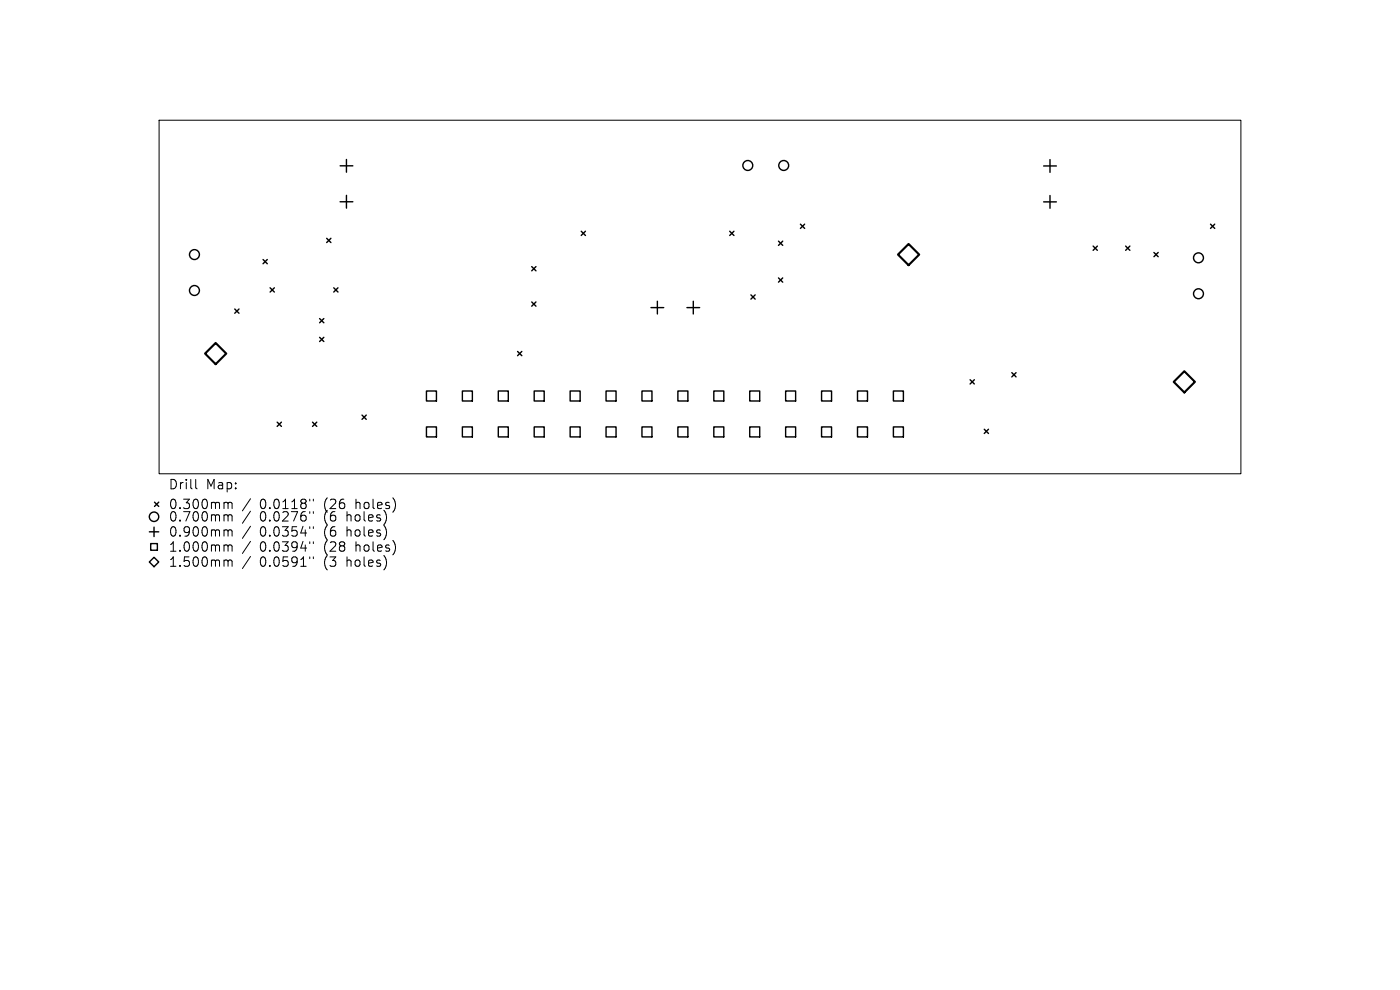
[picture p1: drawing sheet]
<svg xmlns="http://www.w3.org/2000/svg" width="297mm" height="210mm" viewBox="0 0 297 210" stroke-linecap="round" stroke-linejoin="round" font-family="sans-serif">
<defs><g id="words">
<g font-size="2.8">
<text x="35.7" y="104.1">Drill</text>
<text x="43.7" y="104.1">Map:</text>
<text x="35.7" y="108.3">0.300mm</text>
<text x="35.7" y="110.9">0.700mm</text>
<text x="55.1" y="108.3">0.0118&quot;</text>
<text x="55.1" y="110.9">0.0276&quot;</text>
<text x="68.8" y="108.3">(26</text>
<text x="68.8" y="110.9">(6</text>
<text x="73.8" y="110.9">holes)</text>
<text x="75.7" y="108.3">holes)</text>
<text x="35.7" y="114.1">0.900mm</text>
<text x="35.7" y="117.3">1.000mm</text>
<text x="55.1" y="114.1">0.0354&quot;</text>
<text x="55.1" y="117.3">0.0394&quot;</text>
<text x="68.8" y="114.1">(6</text>
<text x="68.8" y="117.3">(28</text>
<text x="73.8" y="114.1">holes)</text>
<text x="75.7" y="117.3">holes)</text>
<text x="35.7" y="120.5">1.500mm</text>
<text x="55.1" y="120.5">0.0591&quot;</text>
<text x="68.8" y="120.5">(3</text>
<text x="73.8" y="120.5">holes)</text>
</g>
</g></defs>
<g fill="none" stroke="#000" stroke-width=".21">
<path d="M33.8 25.5h229.5v75h-229.5zM41.5 101.7v1.7l.3 .3M47.8 106.6h.3l.3 .2M47.8 109.2h.3l.3 .3M47.8 112.4l.5 .1 .1 .2M47.8 115.6l.5 .1 .1 .2M47.8 118.8l.5 .1 .1 .2M48.4 106.8l.3-.2 .4 .1 .1 1.2M48.4 106.8v1.1M48.4 109.5v1M48.4 112.7v1M48.4 115.9v1"/>
<path d="M48.4 119.1v1M48.4 109.5l.3-.3 .4 .1 .1 1.2M48.4 112.7l.3-.3 .4 .1 .1 1.2M48.4 115.9l.3-.3 .4 .1 .1 1.2M48.4 119.1l.3-.3 .4 .1 .1 1.2M53.1 105.8l-1.7 2.6M53.1 108.4l-1.7 2.6M53.1 111.6l-1.7 2.6M53.1 114.8l-1.7 2.6M53.1 118l-1.7 2.6M65.7 105.9v.4M65.7 108.5v.4"/>
<path d="M65.7 111.7v.4M65.7 114.9v.4M65.7 118.1v.4M66.5 105.9v.4M66.5 108.5v.4M66.5 111.7v.4M66.5 114.9v.4M66.5 118.1v.4"/>
</g>
<g fill="none" stroke="#000" stroke-width=".3">
<path d="M72.2 35.2h2.7M73.5 33.8v2.7M221.4 35.2h2.7M222.8 33.9v2.7M55.8 55.1l.9 .9M56.7 55.1l-.9 .9M69.3 50.6l.9 .9M70.2 50.6l-.9 .9M72.2 42.8h2.7M73.5 41.4v2.7M112.8 56.6l.9 .9M113.7 56.6l-.9 .9"/>
<path d="M123.3 49.1l.9 .9M124.2 49.1l-.9 .9M154.8 49.1l.9 .9M155.7 49.1l-.9 .9M165.2 51.2l.9 .9M165.2 59l.9 .9M166.1 51.2l-.9 .9M166.1 59l-.9 .9M169.8 47.6l.9 .9M170.7 47.6l-.9 .9M221.4 42.8h2.7M222.8 41.5v2.7"/>
<path d="M231.9 52.2l.9 .9M232.8 52.2l-.9 .9M238.8 52.2l.9 .9M239.7 52.2l-.9 .9M244.8 53.6l.9 .9M245.7 53.6l-.9 .9M256.8 47.6l.9 .9M257.7 47.6l-.9 .9M49.8 65.6l.9 .9M50.7 65.6l-.9 .9M57.3 61.1l.9 .9M58.2 61.1l-.9 .9"/>
<path d="M67.8 67.6l.9 .9M67.8 71.6l.9 .9M68.7 67.6l-.9 .9M68.7 71.6l-.9 .9M70.8 61.1l.9 .9M71.7 61.1l-.9 .9M109.8 74.6l.9 .9M110.7 74.6l-.9 .9M112.8 64.1l.9 .9M113.7 64.1l-.9 .9M138.1 65.3h2.7M139.5 63.9v2.7"/>
<path d="M145.7 65.3h2.7M147.1 63.9v2.7M159.3 62.6l.9 .9M160.2 62.6l-.9 .9M214.7 79.1l.9 .9M215.6 79.1l-.9 .9M58.8 89.6l.9 .9M59.7 89.6l-.9 .9M66.3 89.6l.9 .9M67.2 89.6l-.9 .9M76.8 88.1l.9 .9M77.7 88.1l-.9 .9"/>
<path d="M90.5 82.9h2.1v2.2h-2.1zM90.5 90.6h2.1v2.1h-2.1zM98.1 82.9h2.1v2.2h-2.1zM98.1 90.6h2.1v2.1h-2.1zM105.7 82.9h2.1v2.2h-2.1zM105.7 90.6h2.1v2.1h-2.1zM113.3 82.9h2.2v2.2h-2.2zM113.3 90.6h2.2v2.1h-2.2zM121 82.9h2.1v2.2h-2.1zM121 90.6h2.1v2.1h-2.1zM128.6 82.9h2.1v2.2h-2.1zM128.6 90.6h2.1v2.1h-2.1z"/>
<path d="M136.2 82.9h2.1v2.2h-2.1zM136.2 90.6h2.1v2.1h-2.1zM143.8 82.9h2.1v2.2h-2.1zM143.8 90.6h2.1v2.1h-2.1zM151.4 82.9h2.2v2.2h-2.2zM151.4 90.6h2.2v2.1h-2.2zM159.1 82.9h2.1v2.2h-2.1zM159.1 90.6h2.1v2.1h-2.1zM166.7 82.9h2.1v2.2h-2.1zM166.7 90.6h2.1v2.1h-2.1zM174.3 82.9h2.1v2.2h-2.1zM174.3 90.6h2.1v2.1h-2.1z"/>
<path d="M181.9 82.9h2.1v2.2h-2.1zM181.9 90.6h2.1v2.1h-2.1zM189.5 82.9h2.2v2.2h-2.2zM189.5 90.6h2.2v2.1h-2.2zM205.8 80.6l.9 .9M206.7 80.6l-.9 .9M208.8 91.1l.9 .9M209.7 91.1l-.9 .9M31.7 119.2l1-1 1 1-1 1zM31.7 112.8h2M32 115.3h1.4v1.4h-1.4zM32.7 111.8v2"/>
<path d="M32.8 106.5l.9 .9M33.7 106.5l-.9 .9"/>
<circle cx="158.6" cy="35.1" r="1.05"/>
<circle cx="166.3" cy="35.1" r="1.05"/>
<circle cx="41.3" cy="54" r="1.05"/>
<circle cx="254.3" cy="54.7" r="1.05"/>
<circle cx="41.3" cy="61.6" r="1.05"/>
<circle cx="254.3" cy="62.3" r="1.05"/>
<circle cx="32.7" cy="109.6" r="1"/>
</g>
<path d="M190.5 54l2.3-2.2 2.2 2.2-2.2 2.3zM43.5 75l2.3-2.2 2.2 2.2-2.2 2.3zM249 81l2.3-2.2 2.2 2.2-2.2 2.3z" fill="none" stroke="#000" stroke-width=".45"/>
<use href="#words"/>
</svg>
